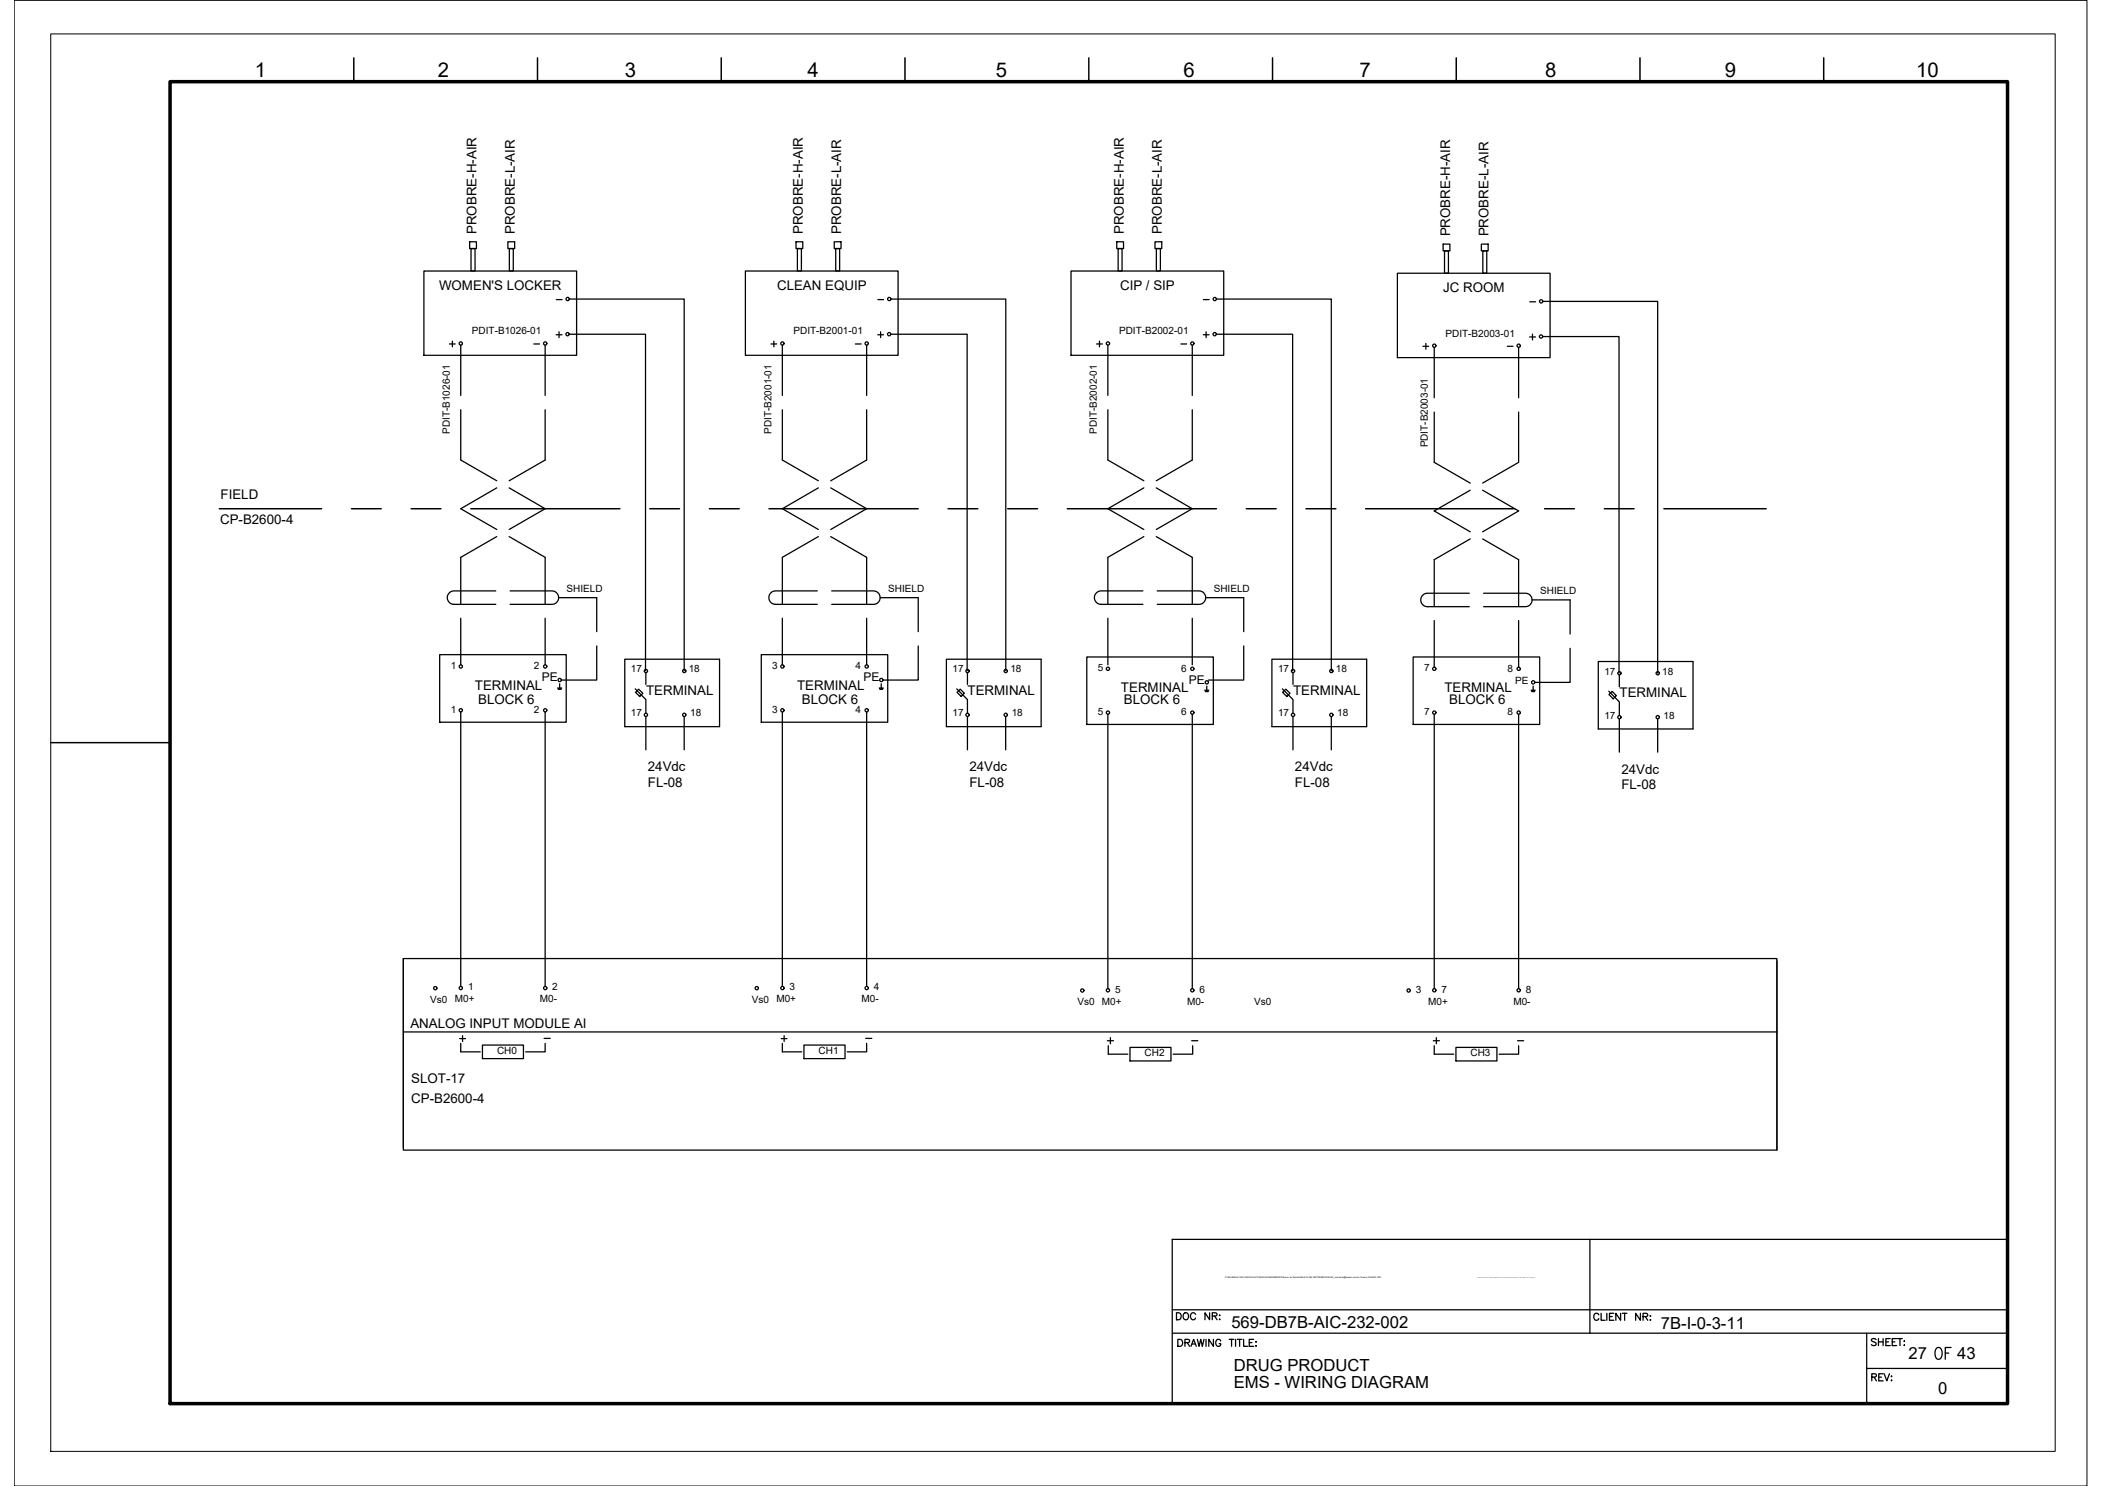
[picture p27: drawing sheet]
<svg xmlns="http://www.w3.org/2000/svg" width="420mm" height="297mm" viewBox="0 0 420 297" stroke-linecap="round" stroke-linejoin="round" font-family="sans-serif">
<defs><g id="words">
<text font-size="5.7" x="385.6" y="273">OF</text>
<text font-size="4.4" x="239.2" y="68.8">+</text>
<g font-size="4.1">
<text x="50.9" y="15.3">1</text>
<text x="87.5" y="15.3">2</text>
<text x="124.9" y="15.3">3</text>
<text x="161.4" y="15.3">4</text>
<text x="199.1" y="15.3">5</text>
<text x="236.6" y="15.3">6</text>
<text x="271.7" y="15.3">7</text>
<text x="308.9" y="15.3">8</text>
<text x="344.8" y="15.3">9</text>
<text x="383" y="15.3">10</text>
</g>
<g font-size="4">
<text x="88.5" y="70.6">+</text>
<text x="152.8" y="70.6">+</text>
<text x="218" y="70.6">+</text>
<text x="283.3" y="70.9">+</text>
<text x="304.4" y="69.1">+</text>
</g>
<g font-size="3.3">
<text x="246.1" y="265.5">569-DB7B-AIC-232-002</text>
<text x="332" y="265.6">7B-I-0-3-11</text>
<text x="246.6" y="274">DRUG PRODUCT</text>
<text x="381.5" y="271.6">27</text>
<text x="391.2" y="271.6">43</text>
<text x="246.6" y="277.4">EMS - WIRING DIAGRAM</text>
<text x="387.4" y="278.6">0</text>
</g>
<g font-size="2.7">
<text x="95.3" y="46.8" transform="rotate(-90 95.3 46.8)">PROBRE-H-AIR</text>
<text x="102.9" y="46.8" transform="rotate(-90 102.9 46.8)">PROBRE-L-AIR</text>
<text x="160.5" y="46.8" transform="rotate(-90 160.5 46.8)">PROBRE-H-AIR</text>
<text x="168.1" y="46.8" transform="rotate(-90 168.1 46.8)">PROBRE-L-AIR</text>
<text x="224.6" y="46.8" transform="rotate(-90 224.6 46.8)">PROBRE-H-AIR</text>
<text x="232.3" y="46.8" transform="rotate(-90 232.3 46.8)">PROBRE-L-AIR</text>
<text x="289.9" y="47.3" transform="rotate(-90 289.9 47.3)">PROBRE-H-AIR</text>
<text x="297.5" y="47.3" transform="rotate(-90 297.5 47.3)">PROBRE-L-AIR</text>
<text x="87.8" y="57.9">WOMEN'S LOCKER</text>
<text x="155.3" y="57.9">CLEAN EQUIP</text>
<text x="223.9" y="57.9">CIP / SIP</text>
<text x="288.5" y="58.3">JC ROOM</text>
<text x="44.1" y="99.8">FIELD</text>
<text x="44" y="104.7">CP-B2600-4</text>
<text x="94.9" y="137.9">TERMINAL</text>
<text x="159.3" y="137.9">TERMINAL</text>
<text x="95.6" y="140.6">BLOCK 6</text>
<text x="129.1" y="138.9">TERMINAL</text>
<text x="160.3" y="140.6">BLOCK 6</text>
<text x="193.4" y="138.9">TERMINAL</text>
<text x="224.1" y="138.3">TERMINAL</text>
<text x="224.7" y="140.8">BLOCK 6</text>
<text x="258.5" y="138.9">TERMINAL</text>
<text x="288.7" y="138.3">TERMINAL</text>
<text x="289.7" y="140.6">BLOCK 6</text>
<text x="323.7" y="139.4">TERMINAL</text>
<text x="129.5" y="154.2">24Vdc</text>
<text x="193.8" y="154.2">24Vdc</text>
<text x="258.8" y="154.2">24Vdc</text>
<text x="324.1" y="154.7">24Vdc</text>
<text x="129.5" y="157.3">FL-08</text>
<text x="193.8" y="157.3">FL-08</text>
<text x="258.8" y="157.3">FL-08</text>
<text x="324.1" y="157.7">FL-08</text>
<text x="82" y="205.4">ANALOG INPUT MODULE AI</text>
<text x="82.2" y="220.4">CP-B2600-4</text>
<text x="82.2" y="216.4">SLOT-17</text>
</g>
<g font-size="2.6">
<text x="110.1" y="61">-</text>
<text x="174.3" y="61">-</text>
<text x="239.2" y="61">-</text>
<text x="304.4" y="61.7">-</text>
<text x="105.5" y="69.8">-</text>
<text x="169.7" y="69.8">-</text>
<text x="234.9" y="69.8">-</text>
<text x="300.2" y="70.6">-</text>
<text x="107.6" y="208.8">-</text>
<text x="171.8" y="208.8">-</text>
<text x="237.1" y="209.2">-</text>
<text x="302" y="209.2">-</text>
</g>
<g font-size="2.4">
<text x="108.3" y="136.2">PE</text>
<text x="172.6" y="136.2">PE</text>
<text x="237.6" y="136.7">PE</text>
</g>
<g font-size="2">
<text x="94.3" y="66.8">PDIT-B1026-01</text>
<text x="158.6" y="66.8">PDIT-B2001-01</text>
<text x="223.7" y="66.8">PDIT-B2002-01</text>
<text x="288.9" y="67.3">PDIT-B2003-01</text>
<text x="89.9" y="86.7" transform="rotate(-90 89.9 86.7)">PDIT-B1026-01</text>
<text x="154.2" y="86.7" transform="rotate(-90 154.2 86.7)">PDIT-B2001-01</text>
<text x="219.2" y="86.7" transform="rotate(-90 219.2 86.7)">PDIT-B2002-01</text>
<text x="285.4" y="89.4" transform="rotate(-90 285.4 89.4)">PDIT-B2003-01</text>
<text x="113.3" y="118.2">SHIELD</text>
<text x="177.5" y="118.2">SHIELD</text>
<text x="242.6" y="118.2">SHIELD</text>
<text x="307.8" y="118.7">SHIELD</text>
<text x="90.1" y="133.7">1</text>
<text x="106.7" y="133.8">2</text>
<text x="126.1" y="134.4">17</text>
<text x="137.7" y="134.4">18</text>
<text x="154.4" y="133.7">3</text>
<text x="171" y="133.8">4</text>
<text x="190.4" y="134.4">17</text>
<text x="202" y="134.4">18</text>
<text x="219.5" y="134.2">5</text>
<text x="236.1" y="134.2">6</text>
<text x="255.5" y="134.4">17</text>
<text x="267" y="134.4">18</text>
<text x="284.7" y="134.2">7</text>
<text x="301.3" y="134.2">8</text>
<text x="302.9" y="136.7">PE</text>
<text x="320.7" y="134.9">17</text>
<text x="332.3" y="134.9">18</text>
<text x="90.1" y="142.4">1</text>
<text x="106.7" y="142.5">2</text>
<text x="126.1" y="143.2">17</text>
<text x="137.9" y="143.2">18</text>
<text x="154.4" y="142.4">3</text>
<text x="171" y="142.5">4</text>
<text x="190.4" y="143.2">17</text>
<text x="202.2" y="143.2">18</text>
<text x="219.5" y="142.9">5</text>
<text x="236.1" y="142.9">6</text>
<text x="255.5" y="143.2">17</text>
<text x="267.3" y="143.2">18</text>
<text x="284.7" y="142.9">7</text>
<text x="301.3" y="142.9">8</text>
<text x="320.7" y="143.6">17</text>
<text x="332.5" y="143.6">18</text>
<text x="93.6" y="197.9">1</text>
<text x="110.4" y="197.9">2</text>
<text x="157.8" y="197.9">3</text>
<text x="174.7" y="197.9">4</text>
<text x="86" y="200.4">Vs0</text>
<text x="90.9" y="200.4">M0+</text>
<text x="107.9" y="200.4">M0-</text>
<text x="150.3" y="200.4">Vs0</text>
<text x="155.2" y="200.4">M0+</text>
<text x="172.2" y="200.4">M0-</text>
<text x="215.3" y="200.9">Vs0</text>
<text x="220.3" y="200.8">M0+</text>
<text x="222.9" y="198.4">5</text>
<text x="237.3" y="200.8">M0-</text>
<text x="239.7" y="198.4">6</text>
<text x="250.7" y="200.9">Vs0</text>
<text x="283" y="198.4">3</text>
<text x="285.5" y="200.8">M0+</text>
<text x="288.1" y="198.4">7</text>
<text x="302.5" y="200.8">M0-</text>
<text x="305" y="198.4">8</text>
<text x="99.4" y="210.7">CH0</text>
<text x="163.6" y="210.7">CH1</text>
<text x="228.8" y="211.1">CH2</text>
<text x="293.9" y="211.1">CH3</text>
</g>
<text font-size=".4" x="244.9" y="255.5">P:\569-BAXALTA\01.ENG\03.AUTOMACAO\ANDAMENTO\Banco de Dados\569-B7A-INS-INSTRUMENTACAO_moliveira@tessler-com-br-Tessler-5164457.JPG</text>
</g></defs>
<!-- layer: G-TTLB-TTLB -->
<path d="M34 16.3h367.3v264.3h-367.3z" fill="none" stroke="#000" stroke-width=".7"/>
<!-- layer: G-TTLB-OTLN -->
<path d="M10.1 6.8h400.7v283.3h-400.7z" fill="none" stroke="#000" stroke-width=".2"/>
<!-- layer: G-TTLB-INDX -->
<path d="M70.7 11.6v4.7M107.4 11.6v4.7M144.2 11.6v4.7M180.9 11.6v4.7M217.6 11.6v4.7M254.4 11.6v4.7M291.1 11.6v4.7M327.8 11.6v4.7M364.5 11.6v4.7M10.1 148.4h23.9" fill="none" stroke="#000" stroke-width=".3"/>
<!-- layer: LGSP IA4$0$LG_PLOT -->
<path d="M317.8 247.7v18.8M234.3 261.8h167M234.3 266.5h167M373.1 273.5h28.2M373.1 266.5v14.1M234.3 280.6h167" fill="none" stroke="#000" stroke-width=".25"/>
<!-- layer: LG_PLOT -->
<g fill="none" stroke="#000" stroke-width=".25">
<path d="M401.3 247.7h-167v32.9M235.2 262.4h.4a.75 .75 0 0 1 .5 .7 .75 .75 0 0 1-.5 .7h-.4zM235.4 267.7h.5a.73 .73 0 0 1 .5 .7 .73 .73 0 0 1-.5 .7h-.5zM236.6 262.6l.2-.1a.66 .66 0 0 1 .8 .6 .66 .66 0 0 1-.8 .6l-.3-.4zM236.9 268.4l.8-.1 .1-.2-.1-.2-.8-.2v1.4M237.3 268.4l.5 .7M238.1 269.1l.5-1.4 .5 1.4M238.3 268.7h.6M239 262.7a.53 .53 0 0 0-.6-.3 .53 .53 0 0 0-.4 .5v.4a.52 .52 0 0 0 .4 .5 .52 .52 0 0 0 .6-.3M239.3 267.7l.4 1.4 .3-1.4 .3 1.4 .4-1.4M241.1 267.7v1.4M241.8 262.4v1.4l-.9-1.4v1.4"/>
<path d="M242.3 263.1l.8-.1 .2-.3-.4-.3h-.6v1.4M242.5 267.7v1.4l-.9-1.4v1.4M242.8 263.1l.5 .7M243.7 263.7h.2zM243.8 262.9v.1zM244 268.1a.51 .51 0 0 0-.6-.4 .51 .51 0 0 0-.4 .6v.3a.5 .5 0 0 0 .5 .5 .5 .5 0 0 0 .5-.5h-.3M245.7 267.7h.9M246.2 267.7v1.4M247 267.7v1.4M247.3 267.7h.9M247.8 267.7v1.4M248.6 267.7v1.4h.8"/>
<path d="M249.7 268.4h.6M250.6 267.7h-.9v1.4h.9M251 268.3h.1zM251 269.1h.1zM319.6 262.8a.51 .51 0 0 0-.6-.3 .51 .51 0 0 0-.4 .5v.4a.51 .51 0 0 0 .4 .5 .51 .51 0 0 0 .6-.3M320 262.5v1.4h.8M321.2 262.5v1.4M321.7 263.2h.6M322.6 262.5h-.9v1.4h.9M323.9 262.5v1.4l-.9-1.4v1.4M324.3 262.5h.9M324.7 262.5v1.4"/>
<path d="M327.9 262.5v1.4l-1-1.4v1.4M328.4 263.2l.8-.1 .2-.2-.1-.3-.9-.1v1.4M328.9 263.2l.5 .7M329.8 263h.2zM329.8 263.8h.2zM374.1 275.3l.8-.1 .1-.5-.9-.1v1.4M374.6 275.3l.5 .7M375 267.8l-.3-.2-.6 .2 .1 .3 .5 .2 .3 .3v.2l-.3 .2-.6-.2M375.5 267.6v1.4M375.5 268.2h.9M375.5 275.3h.6M376.4 274.6h-.9v1.4h.9"/>
<path d="M376.4 267.6v1.4M376.6 274.6l.5 1.4 .6-1.4M377 268.2h.5M377.8 267.6h-.8v1.4h.8M378 275.1h.2zM378 275.9h.2zM378.2 268.2h.6M379.1 267.6h-.9v1.4h.9M379.3 267.6h.9M379.8 267.6v1.4M380.6 268.1h.1zM380.6 268.9h.1z"/>
</g>
<!-- layer: I_DATA -->
<g fill="none" stroke="#000" stroke-width=".25">
<path d="M84.7 54.2h30.6v16.8h-30.6zM149 54.2h30.5v16.8h-30.5zM214.1 54.2h30.5v16.8h-30.5zM279.3 54.6h30.5v16.9h-30.5zM111.2 66.9h1.1M111.7 66.3v1.2M175.5 66.9h1.1M176 66.3v1.2M87.9 130.9h25.3v13.5h-25.3zM111.5 137.5h.8M111.5 137.7h.7M111.6 137.8h.5"/>
<path d="M111.9 136.7v.8M124.9 131.8h18.9v13.5h-18.9zM152.2 130.9h25.2v13.5h-25.2zM175.7 137.5h.9M175.8 137.7h.7M175.9 137.8h.5M176.1 136.7v.8M189.2 131.8h18.9v13.5h-18.9zM217.2 131.3h25.3v13.5h-25.3zM240.8 138h.8M240.9 138.1h.7M241 138.2h.5"/>
<path d="M241.2 137.1v.9M254.2 131.8h19v13.5h-19zM282.5 131.3h25.3v13.5h-25.3zM306 138h.9M306.1 138.1h.7M306.2 138.2h.5M306.5 137.1v.9M319.5 132.2h18.9v13.5h-18.9zM80.6 191.6v37.8M355.2 192.1v37.8M91.9 207.6h1.1M92.1 208.6v1.7h3.9"/>
<path d="M92.5 207v1.2M96.4 208.9h8.2v2.7h-8.2zM109 208.6v1.7h-3.9M156.2 207.6h1.1M156.4 208.6v1.7h3.9M156.7 207v1.2M160.7 208.9h8.2v2.7h-8.2zM173.2 208.6v1.7h-3.8M221.3 208h1.3M221.5 209v1.7h3.9M222 207.4v1.2M225.9 209.4h8.2v2.7h-8.2z"/>
<path d="M238.4 209v1.7h-3.9M286.5 208h1.2M286.7 209v1.7h3.9M287.1 207.4v1.2M291 209.4h8.2v2.7h-8.2zM303.6 209v1.7h-3.9"/>
<circle cx="113.4" cy="66.8" r=".33"/>
<circle cx="177.7" cy="66.8" r=".33"/>
<circle cx="92.1" cy="133.2" r=".33"/>
<circle cx="109" cy="133.2" r=".33"/>
<circle cx="111.9" cy="135.9" r=".33"/>
<circle cx="129.1" cy="134.1" r=".33"/>
<circle cx="136.8" cy="134.1" r=".33"/>
<circle cx="156.4" cy="133.2" r=".33"/>
<circle cx="173.2" cy="133.2" r=".33"/>
<circle cx="176.2" cy="135.9" r=".33"/>
<circle cx="193.4" cy="134.1" r=".33"/>
<circle cx="201" cy="134.1" r=".33"/>
<circle cx="221.5" cy="133.7" r=".33"/>
<circle cx="238.3" cy="133.7" r=".33"/>
<circle cx="241.2" cy="136.4" r=".33"/>
<circle cx="258.5" cy="134.1" r=".33"/>
<circle cx="266.1" cy="134.1" r=".33"/>
<circle cx="286.7" cy="133.7" r=".33"/>
<circle cx="303.6" cy="133.7" r=".33"/>
<circle cx="306.5" cy="136.4" r=".33"/>
<circle cx="323.7" cy="134.6" r=".33"/>
<circle cx="331.4" cy="134.6" r=".33"/>
<circle cx="92.1" cy="142" r=".33"/>
<circle cx="109" cy="142" r=".33"/>
<circle cx="129.1" cy="142.9" r=".33"/>
<circle cx="136.8" cy="142.9" r=".33"/>
<circle cx="156.4" cy="142" r=".33"/>
<circle cx="173.2" cy="142" r=".33"/>
<circle cx="193.4" cy="142.9" r=".33"/>
<circle cx="201" cy="142.9" r=".33"/>
<circle cx="221.5" cy="142.4" r=".33"/>
<circle cx="238.3" cy="142.4" r=".33"/>
<circle cx="258.5" cy="142.9" r=".33"/>
<circle cx="266.1" cy="142.9" r=".33"/>
<circle cx="286.7" cy="142.4" r=".33"/>
<circle cx="303.6" cy="142.4" r=".33"/>
<circle cx="323.7" cy="143.4" r=".33"/>
<circle cx="331.4" cy="143.4" r=".33"/>
<circle cx="87" cy="197.5" r=".33"/>
<circle cx="92.1" cy="197.5" r=".33"/>
<circle cx="109" cy="197.5" r=".33"/>
<circle cx="151.3" cy="197.5" r=".33"/>
<circle cx="156.4" cy="197.5" r=".33"/>
<circle cx="173.2" cy="197.5" r=".33"/>
<circle cx="216.3" cy="198" r=".33"/>
<circle cx="221.5" cy="197.9" r=".33"/>
<circle cx="238.3" cy="197.9" r=".33"/>
<circle cx="281.6" cy="198" r=".33"/>
<circle cx="286.7" cy="197.9" r=".33"/>
<circle cx="303.6" cy="197.9" r=".33"/>
</g>
<!-- layer: I_TABS -->
<g fill="none" stroke="#000" stroke-width=".25">
<path d="M92.1 69v10M109 69v10M156.4 69v10M173.2 69v10M221.4 69v10M238.3 69v10M286.7 69.5v10M303.6 69.5v10M92.1 81.9v10.1l7.2 4.1M99.3 97.5l-7.2 4.2 7.2 4.1M101.8 97.5l7.2 4.2-7.2 4.1M109 81.9v10.1l-7.2 4.1"/>
<path d="M156.4 81.9v10.1l7.2 4.1M163.6 97.5l-7.2 4.2 7.2 4.1M166.1 97.5l7.1 4.2-7.1 4.1M173.2 81.9v10.1l-7.1 4.1M221.4 81.9v10.1l7.2 4.1M228.6 97.5l-7.2 4.2 7.2 4.1M231.1 97.5l7.2 4.2-7.2 4.1M238.3 81.9v10.1l-7.2 4.1M286.7 82.4v10l7.2 4.2M293.9 98l-7.2 4.1 7.2 4.2M296.4 98l7.2 4.1-7.2 4.2M303.6 82.4v10l-7.2 4.2"/>
<path d="M99.1 118.1h-8.3a1.34 1.34 0 0 0-1.4 1.4 1.34 1.34 0 0 0 1.4 1.3h8.3M99.3 107.3l-7.2 4.1v9.3M101.8 107.3l7.2 4.1v9.3M102 118.1h8.3a1.34 1.34 0 0 1 1.4 1.4 1.34 1.34 0 0 1-1.4 1.3h-8.3M111.7 119.5h7.6v6.8M163.4 118.1h-8.4a1.34 1.34 0 0 0-1.3 1.4 1.34 1.34 0 0 0 1.3 1.3h8.4M163.6 107.3l-7.2 4.1v9.3M166.1 107.3l7.1 4.1v9.3M166.2 118.1h8.4a1.34 1.34 0 0 1 1.3 1.4 1.34 1.34 0 0 1-1.3 1.3h-8.4M175.9 119.5h7.6v6.8M228.5 118.1h-8.4a1.34 1.34 0 0 0-1.3 1.4 1.34 1.34 0 0 0 1.3 1.3h8.4M228.6 107.3l-7.2 4.1v9.3"/>
<path d="M231.1 107.3l7.2 4.1v9.3M231.3 118.1h8.3a1.34 1.34 0 0 1 1.4 1.4 1.34 1.34 0 0 1-1.4 1.3h-8.3M241 119.5h7.6v6.8M293.7 118.6h-8.4a1.34 1.34 0 0 0-1.3 1.3 1.34 1.34 0 0 0 1.3 1.4h8.4M293.9 107.7l-7.2 4.2v9.3M296.4 107.7l7.2 4.2v9.3M296.5 118.6h8.4a1.34 1.34 0 0 1 1.3 1.3 1.34 1.34 0 0 1-1.3 1.4h-8.4M306.2 119.9h7.6v6.8M92.1 123.6v9.3M109 123.6v9.3M119.3 129.1v6.8h-7.1M156.4 123.6v9.3"/>
<path d="M173.2 123.6v9.3M183.5 129.1v6.8h-7M221.4 123.6v9.3M238.3 123.6v9.3M248.6 129.1v6.8h-7M286.7 124v9.4M303.6 124v9.4M313.8 129.6v6.8h-7M92.1 142.3v54.9M109 142.3v54.9M156.4 142.3v54.9M173.2 142.3v54.9"/>
<path d="M221.4 142.8v54.8M238.3 142.8v54.8M286.7 142.8v54.8M303.6 142.8v54.8"/>
</g>
<!-- layer: I_LIMIT_LINE -->
<g fill="none" stroke="#000" stroke-width=".3">
<path d="M43.8 101.7h20.5M70.3 101.7h5.9M82.2 101.7h5.9M94.1 101.7h29.8M129.9 101.7h5.9M141.8 101.7h6M153.7 101.7h29.8M189.5 101.7h6M201.4 101.7h6M213.3 101.7h29.9M249.1 101.7h6M261 101.7h6"/>
<path d="M273 101.7h29.8M308.7 101.7h6M320.7 101.7h5.9M332.6 101.7h20.4"/>
</g>
<!-- layer: EI-CTRL -->
<path d="M127 137.7l2.1 2.1v2.8M127 138.4l.7-.6 .8 .8-.6 .6zM129.1 134.5v2.3M191.2 137.7l2.2 2.1v2.8M191.3 138.4l.6-.6 .9 .8-.7 .6zM193.4 134.5v2.3M256.3 137.7l2.1 2.1v2.8M256.4 138.4l.6-.6 .9 .8-.7 .6zM258.4 134.5v2.3M321.6 138.2l2.1 2.1v2.7M321.6 138.8l.6-.6 .9 .9-.6 .6zM323.7 134.9v2.4" fill="none" stroke="#000" stroke-width=".25"/>
<!-- layer: 0 -->
<g fill="none" stroke="#000" stroke-width=".25">
<path d="M93.9 48.3h1.3v1.4h-1.3zM94.1 49.7h.9v4.5h-.9zM101.5 48.3h1.4v1.4h-1.4zM101.8 49.7h.8v4.5h-.8zM113.8 59.8h23v74.3M159.1 48.3h1.4v1.4h-1.4zM159.4 49.7h.8v4.5h-.8zM166.8 48.3h1.3v1.4h-1.3zM167 49.7h.8v4.5h-.8zM178.1 59.8h22.9v74.3M223.2 48.3h1.4v1.4h-1.4zM223.5 49.7h.8v4.5h-.8z"/>
<path d="M230.9 48.3h1.3v1.4h-1.3zM231.1 49.7h.8v4.5h-.8zM243.1 59.8h23v74.3M288.5 48.8h1.3v1.4h-1.3zM288.7 50.2h.8v4.4h-.8zM296.1 48.8h1.4v1.4h-1.4zM296.4 50.2h.8v4.4h-.8zM113.8 66.8h15.2v67.3M178.1 66.8h15.2v67.3M243.1 66.8h15.3v67.3M308.4 67.3h15.2v67.2M308.4 60.2h22.9v74.3"/>
<path d="M129.1 143.3v6.6M136.8 143.3v6.6M193.4 143.3v6.6M201 143.3v6.6M258.4 143.3v6.6M266.1 143.3v6.6M323.7 143.7v6.7M331.3 143.7v6.7M80.6 191.6h274.6v38.3h-274.6zM80.6 206.3h274.6"/>
</g>
<path d="M2.8 .1h414.4v296.9h-414.4z" fill="none" stroke="#000" stroke-width=".2"/>
<use href="#words"/>
</svg>
